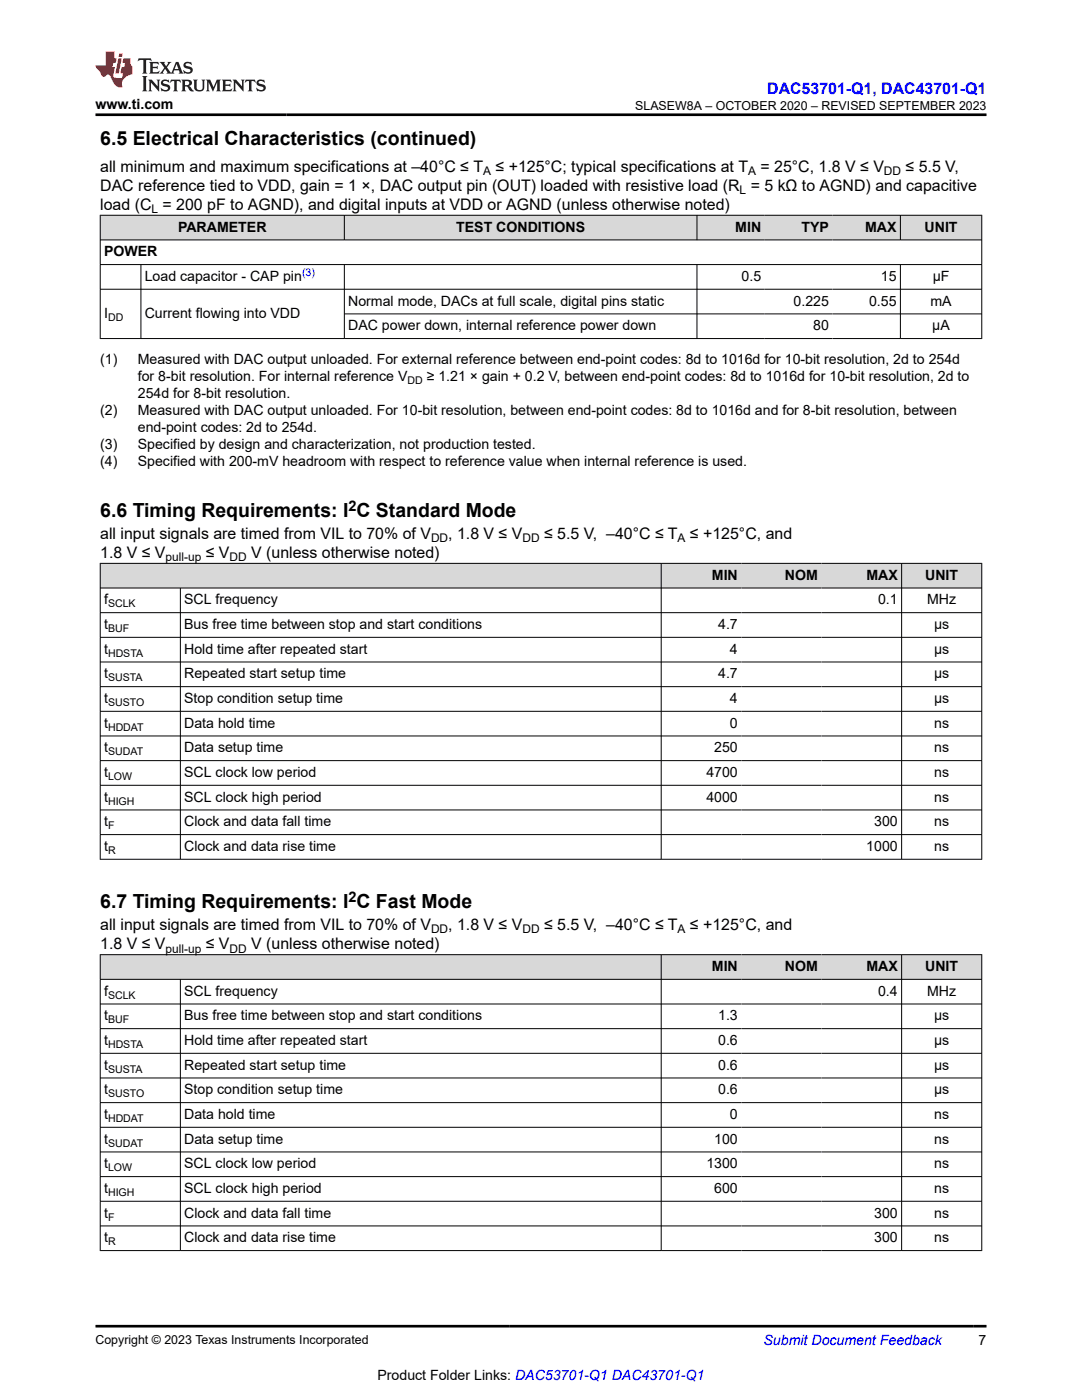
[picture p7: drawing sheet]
<svg xmlns="http://www.w3.org/2000/svg" width="216mm" height="279mm" viewBox="0 0 216 279" stroke-linecap="round" stroke-linejoin="round" font-family="sans-serif">
<defs><g id="words">
<g font-size="3.9">
<text x="20" y="28.8">6.5 Electrical Characteristics (continued)</text>
<text x="20" y="103.2">6.6 Timing Requirements: I C Standard Mode</text>
<text x="20" y="181.3">6.7 Timing Requirements: I C Fast Mode</text>
</g>
<text font-size="3.2" fill="#00f" x="153.1" y="18.7">DAC53701-Q1, DAC43701-Q1</text>
<g font-size="3.2">
<text x="20" y="34.3">all minimum and maximum specifications at –40°C ≤ T</text>
<text x="98.9" y="34.3">≤ +125°C; typical specifications at T</text>
<text x="151.8" y="34.3">= 25°C, 1.8 V ≤ V</text>
<text x="180.7" y="34.3">≤ 5.5 V,</text>
<text x="20" y="38.1">DAC reference tied to VDD, gain = 1 ×, DAC output pin (OUT) loaded with resistive load (R = 5 kΩ to AGND) and capacitive</text>
<text x="20" y="41.9">load (C = 200 pF to AGND), and digital inputs at VDD or AGND (unless otherwise noted)</text>
<text x="20" y="107.6">all input signals are timed from VIL to 70% of V</text>
<text x="89.4" y="107.6">, 1.8 V ≤ V</text>
<text x="108.6" y="107.6">≤ 5.5 V, –40°C ≤ T</text>
<text x="137.7" y="107.6">≤ +125°C, and</text>
<text x="20" y="111.4">1.8 V ≤ V</text>
<text x="41.1" y="111.4">≤ V</text>
<text x="50.1" y="111.4">V (unless otherwise noted)</text>
<text x="20" y="185.7">all input signals are timed from VIL to 70% of V</text>
<text x="89.4" y="185.7">, 1.8 V ≤ V</text>
<text x="108.6" y="185.7">≤ 5.5 V, –40°C ≤ T</text>
<text x="137.7" y="185.7">≤ +125°C, and</text>
<text x="20" y="189.5">1.8 V ≤ V</text>
<text x="41.1" y="189.5">≤ V</text>
<text x="50.1" y="189.5">V (unless otherwise noted)</text>
</g>
<g font-size="2.9">
<text x="69.5" y="101.9">2</text>
<text x="69.5" y="180">2</text>
</g>
<g font-size="2.8">
<text x="19" y="21.8">www.ti.com</text>
<text x="35.5" y="46.2">PARAMETER</text>
<text x="91" y="46.2">TEST CONDITIONS</text>
<text x="146.7" y="46.2">MIN</text>
<text x="159.9" y="46.2">TYP</text>
<text x="172.6" y="46.2">MAX</text>
<text x="184.5" y="46.2">UNIT</text>
<text x="20.8" y="51.2">POWER</text>
<text x="28.9" y="56.1">Load capacitor - CAP pin</text>
<text x="148" y="56.1">0.5</text>
<text x="175.8" y="56.1">15</text>
<text x="186.1" y="56.1">µF</text>
<text x="20.8" y="63.5">I</text>
<text x="28.9" y="63.5">Current flowing into VDD</text>
<text x="69.5" y="61">Normal mode, DACs at full scale, digital pins static</text>
<text x="69.5" y="65.9">DAC power down, internal reference power down</text>
<text x="158.4" y="61">0.225</text>
<text x="162.3" y="65.9">80</text>
<text x="173.4" y="61">0.55</text>
<text x="185.7" y="61">mA</text>
<text x="186" y="65.9">µA</text>
<text x="20" y="72.7">(1)</text>
<text x="27.5" y="72.7">Measured with DAC output unloaded. For external reference between end-point codes: 8d to 1016d for 10-bit resolution, 2d to 254d</text>
<text x="27.5" y="76.1">for 8-bit resolution. For internal reference V</text>
<text x="85.1" y="76.1">≥ 1.21 × gain + 0.2 V, between end-point codes: 8d to 1016d for 10-bit resolution, 2d to</text>
<text x="20" y="82.9">(2)</text>
<text x="27.5" y="79.5">254d for 8-bit resolution.</text>
<text x="27.5" y="82.9">Measured with DAC output unloaded. For 10-bit resolution, between end-point codes: 8d to 1016d and for 8-bit resolution, between</text>
<text x="20" y="89.7">(3)</text>
<text x="27.5" y="86.3">end-point codes: 2d to 254d.</text>
<text x="27.5" y="89.7">Specified by design and characterization, not production tested.</text>
<text x="20" y="93">(4)</text>
<text x="27.5" y="93">Specified with 200-mV headroom with respect to reference value when internal reference is used.</text>
<text x="142" y="115.7">MIN</text>
<text x="156.6" y="115.7">NOM</text>
<text x="172.9" y="115.7">MAX</text>
<text x="184.6" y="115.7">UNIT</text>
<text x="20.8" y="120.6">f</text>
<text x="20.8" y="125.5">t</text>
<text x="36.8" y="120.6">SCL frequency</text>
<text x="36.8" y="125.5">Bus free time between stop and start conditions</text>
<text x="143.3" y="125.5">4.7</text>
<text x="175.2" y="120.6">0.1</text>
<text x="185" y="120.6">MHz</text>
<text x="186.4" y="125.5">µs</text>
<text x="20.8" y="130.5">t</text>
<text x="36.8" y="130.5">Hold time after repeated start</text>
<text x="145.7" y="130.5">4</text>
<text x="186.4" y="130.5">µs</text>
<text x="20.8" y="135.4">t</text>
<text x="36.8" y="135.4">Repeated start setup time</text>
<text x="143.3" y="135.4">4.7</text>
<text x="186.4" y="135.4">µs</text>
<text x="20.8" y="140.3">t</text>
<text x="36.8" y="140.3">Stop condition setup time</text>
<text x="145.7" y="140.3">4</text>
<text x="186.4" y="140.3">µs</text>
<text x="20.8" y="145.2">t</text>
<text x="36.8" y="145.2">Data hold time</text>
<text x="145.7" y="145.2">0</text>
<text x="186.4" y="145.2">ns</text>
<text x="20.8" y="150.2">t</text>
<text x="20.8" y="155.1">t</text>
<text x="36.8" y="150.2">Data setup time</text>
<text x="36.8" y="155.1">SCL clock low period</text>
<text x="140.9" y="155.1">4700</text>
<text x="142.5" y="150.2">250</text>
<text x="186.4" y="150.2">ns</text>
<text x="186.4" y="155.1">ns</text>
<text x="20.8" y="160">t</text>
<text x="36.8" y="160">SCL clock high period</text>
<text x="140.9" y="160">4000</text>
<text x="186.4" y="160">ns</text>
<text x="20.8" y="164.9">t</text>
<text x="36.8" y="164.9">Clock and data fall time</text>
<text x="174.4" y="164.9">300</text>
<text x="186.4" y="164.9">ns</text>
<text x="20.8" y="169.8">t</text>
<text x="36.8" y="169.8">Clock and data rise time</text>
<text x="172.9" y="169.8">1000</text>
<text x="186.4" y="169.8">ns</text>
<text x="142" y="193.8">MIN</text>
<text x="156.6" y="193.8">NOM</text>
<text x="172.9" y="193.8">MAX</text>
<text x="184.6" y="193.8">UNIT</text>
<text x="20.8" y="198.7">f</text>
<text x="20.8" y="203.6">t</text>
<text x="36.8" y="198.7">SCL frequency</text>
<text x="36.8" y="203.6">Bus free time between stop and start conditions</text>
<text x="143.3" y="203.6">1.3</text>
<text x="175.2" y="198.7">0.4</text>
<text x="185" y="198.7">MHz</text>
<text x="186.4" y="203.6">µs</text>
<text x="20.8" y="208.6">t</text>
<text x="36.8" y="208.6">Hold time after repeated start</text>
<text x="143.3" y="208.6">0.6</text>
<text x="186.4" y="208.6">µs</text>
<text x="20.8" y="213.5">t</text>
<text x="36.8" y="213.5">Repeated start setup time</text>
<text x="143.3" y="213.5">0.6</text>
<text x="186.4" y="213.5">µs</text>
<text x="20.8" y="218.4">t</text>
<text x="36.8" y="218.4">Stop condition setup time</text>
<text x="143.3" y="218.4">0.6</text>
<text x="186.4" y="218.4">µs</text>
<text x="20.8" y="223.3">t</text>
<text x="36.8" y="223.3">Data hold time</text>
<text x="145.7" y="223.3">0</text>
<text x="186.4" y="223.3">ns</text>
<text x="20.8" y="228.2">t</text>
<text x="20.8" y="233.2">t</text>
<text x="36.8" y="228.2">Data setup time</text>
<text x="36.8" y="233.2">SCL clock low period</text>
<text x="140.9" y="233.2">1300</text>
<text x="142.5" y="228.2">100</text>
<text x="186.4" y="228.2">ns</text>
<text x="186.4" y="233.2">ns</text>
<text x="20.8" y="238.1">t</text>
<text x="36.8" y="238.1">SCL clock high period</text>
<text x="142.5" y="238.1">600</text>
<text x="186.4" y="238.1">ns</text>
<text x="20.8" y="243">t</text>
<text x="36.8" y="243">Clock and data fall time</text>
<text x="174.4" y="243">300</text>
<text x="186.4" y="243">ns</text>
<text x="20.8" y="247.9">t</text>
<text x="36.8" y="247.9">Clock and data rise time</text>
<text x="174.4" y="247.9">300</text>
<text x="186.4" y="247.9">ns</text>
<text x="195.3" y="268.5">7</text>
<text x="75.3" y="275.3">Product Folder Links: DAC53701-Q1 DAC43701-Q1</text>
</g>
<text font-size="2.8" fill="#00f" x="152.4" y="268.5">Submit Document Feedback</text>
<g font-size="2.5">
<text x="126.8" y="21.9">SLASEW8A – OCTOBER 2020 – REVISED SEPTEMBER 2023</text>
<text x="19" y="268.2">Copyright © 2023 Texas Instruments Incorporated</text>
</g>
<g font-size="2.4">
<text x="96.4" y="34.9">A</text>
<text x="149.3" y="34.9">A</text>
<text x="176.4" y="34.9">DD</text>
<text x="147.6" y="38.7">L</text>
<text x="30.2" y="42.5">L</text>
<text x="33" y="112">pull-up</text>
<text x="45.8" y="112">DD</text>
<text x="86" y="108.2">DD</text>
<text x="104.2" y="108.2">DD</text>
<text x="135.2" y="108.2">A</text>
<text x="33" y="190.1">pull-up</text>
<text x="45.8" y="190.1">DD</text>
<text x="86" y="186.3">DD</text>
<text x="104.2" y="186.3">DD</text>
<text x="135.2" y="186.3">A</text>
</g>
<text font-size="2.1" fill="#00f" x="60.3" y="55.1">(3)</text>
<g font-size="2.1">
<text x="21.6" y="64">DD</text>
<text x="81.3" y="76.7">DD</text>
<text x="21.6" y="121.2">SCLK</text>
<text x="21.6" y="126.1">BUF</text>
<text x="21.6" y="131">HDSTA</text>
<text x="21.6" y="136">SUSTA</text>
<text x="21.6" y="140.9">SUSTO</text>
<text x="21.6" y="145.8">HDDAT</text>
<text x="21.6" y="150.7">SUDAT</text>
<text x="21.6" y="155.6">LOW</text>
<text x="21.6" y="160.6">HIGH</text>
<text x="21.6" y="165.5">F</text>
<text x="21.6" y="170.4">R</text>
<text x="21.6" y="199.3">SCLK</text>
<text x="21.6" y="204.2">BUF</text>
<text x="21.6" y="209.1">HDSTA</text>
<text x="21.6" y="214">SUSTA</text>
<text x="21.6" y="219">SUSTO</text>
<text x="21.6" y="223.9">HDDAT</text>
<text x="21.6" y="228.8">SUDAT</text>
<text x="21.6" y="233.7">LOW</text>
<text x="21.6" y="238.7">HIGH</text>
<text x="21.6" y="243.6">F</text>
<text x="21.6" y="248.5">R</text>
</g>
</g></defs>
<g fill="#d8d8d8">
<path d="M20 43h175.9v4.9h-175.9z" fill-rule="evenodd"/>
<path d="M20.1 43h48.5v4.8h-48.5z" fill-rule="evenodd"/>
<path d="M68.8 43h70.2v4.8h-70.2z" fill-rule="evenodd"/>
<path d="M139.1 43h13.5v4.8h-13.5z" fill-rule="evenodd"/>
<path d="M152.6 43h13.5v4.8h-13.5z" fill-rule="evenodd"/>
<path d="M166.1 43h13.5v4.8h-13.5z" fill-rule="evenodd"/>
<path d="M179.7 43h16.1v4.8h-16.1z" fill-rule="evenodd"/>
</g>
<g fill="none" stroke="#000" stroke-width=".2">
<path d="M19.9 43h176.1M19.9 47.9h176.1M19.9 52.8h176.1M19.9 57.7h176.1M20 42.9v24.7M28.1 52.8v14.8M68.7 42.9v5M68.7 52.8v14.8M139.1 42.9v5M139.1 52.8v14.8M179.7 42.9v5M179.7 52.8v14.8"/>
<path d="M195.9 42.9v24.7M19.9 67.6h176.1M68.7 62.6h127.3"/>
</g>
<g fill="#d8d8d8">
<path d="M20 112.4h175.9v5h-175.9z" fill-rule="evenodd"/>
<path d="M20.1 112.5h111.8v4.8h-111.8z" fill-rule="evenodd"/>
<path d="M132 112.5h15.9v4.8h-15.9z" fill-rule="evenodd"/>
<path d="M147.9 112.5h16v4.8h-16z" fill-rule="evenodd"/>
<path d="M163.9 112.5h15.9v4.8h-15.9z" fill-rule="evenodd"/>
<path d="M180 112.5h15.8v4.8h-15.8z" fill-rule="evenodd"/>
</g>
<g fill="none" stroke="#000" stroke-width=".2">
<path d="M19.9 112.4h176.1M19.9 117.4h176.1M20 112.4v59.1M36 117.4v54.1M131.9 112.4v59.1M179.9 112.4v59.1M195.9 112.4v59.1M19.9 122.3h176.1M19.9 127.2h176.1M19.9 132.1h176.1M19.9 137h176.1M19.9 142h176.1"/>
<path d="M19.9 146.9h176.1M19.9 151.8h176.1M19.9 156.7h176.1M19.9 161.6h176.1M19.9 166.6h176.1M19.9 171.5h176.1"/>
</g>
<g fill="#d8d8d8">
<path d="M20 190.5h175.9v4.9h-175.9z" fill-rule="evenodd"/>
<path d="M20.1 190.6h111.8v4.8h-111.8z" fill-rule="evenodd"/>
<path d="M132 190.6h15.9v4.8h-15.9z" fill-rule="evenodd"/>
<path d="M147.9 190.6h16v4.8h-16z" fill-rule="evenodd"/>
<path d="M163.9 190.6h15.9v4.8h-15.9z" fill-rule="evenodd"/>
<path d="M180 190.6h15.8v4.8h-15.8z" fill-rule="evenodd"/>
</g>
<g fill="none" stroke="#000" stroke-width=".2">
<path d="M19.9 190.5h176.1M19.9 195.4h176.1M20 190.5v59.1M36 195.4v54.2M131.9 190.5v59.1M179.9 190.5v59.1M195.9 190.5v59.1M19.9 200.4h176.1M19.9 205.3h176.1M19.9 210.2h176.1M19.9 215.1h176.1M19.9 220.1h176.1"/>
<path d="M19.9 225h176.1M19.9 229.9h176.1M19.9 234.8h176.1M19.9 239.7h176.1M19.9 244.7h176.1M19.9 249.6h176.1"/>
</g>
<path d="M27.7 11.6l-.2 .6 .5-.2h.6v.1v2.2l-.2 .4h1l-.2-.4v-2.2v-.1h.5l.5 .2-.1-.6zM29.8 12.4l.2 .3v1.6l-.2 .4h1.9l.1-.6a1.08 1.08 0 0 1-1.3 .2v-.7h.6l.4 .2v-.7l-.4 .2h-.6v-.5l.2-.2a1 1 0 0 1 1 .3l-.1-.5zM31.8 12.4l1 1.1-1 1.2h.9l-.2-.2 .4-.8 .5 .8-.2 .2h1.6l-.2-.2 .1-.5h1l.1 .5-.1 .2h.9l-.2-.4-.8-1.9h-.5l-1 2.1-.8-1.1 .9-1h-.8l.2 .2-.5 .6-.3-.6 .1-.2zM35.2 12.8l.4 1h-.8zM36.8 12.5a.65 .65 0 0 0-.2 .7 .65 .65 0 0 0 .6 .5l.7 .1 .1 .3a.79 .79 0 0 1-.7 .4 .79 .79 0 0 1-.7-.5l.1 .7 .2-.1a.93 .93 0 0 0 1.1 0 .93 .93 0 0 0 .4-.9 1.46 1.46 0 0 0-1.2-.6l-.1-.3a1.09 1.09 0 0 1 1.2 .2l-.2-.6-.1 .1-.6-.2zM28.4 15.2l.2 .4v2.2l-.2 .4h1l-.2-.4v-2.2l.2-.4zM29.6 15.9l.2 .4v1.5l-.2 .4h.8l-.3-.4v-1.3l1.7 1.8v-2l.2-.4h-.8l.2 .2 .1 1.1-1.2-1.3zM32.3 16a.65 .65 0 0 0-.2 .8 .65 .65 0 0 0 .7 .4l.6 .2 .1 .2a.79 .79 0 0 1-.7 .4 .79 .79 0 0 1-.7-.5l.1 .7 .2-.1a.93 .93 0 0 0 1.1 .1 .93 .93 0 0 0 .4-1 1.46 1.46 0 0 0-1.2-.5l-.1-.4a1.09 1.09 0 0 1 1.2 .2l-.2-.6-.1 .1-.6-.1zM34.1 15.9l-.1 .6a.63 .63 0 0 1 .7-.3l.1 1.6-.3 .4h1l-.2-.4v-1.6a.66 .66 0 0 1 .8 .3l-.1-.6zM36.2 15.9l.2 .4v1.5l-.2 .4h.9l-.2-.2v-.7h.5l.1 .2a.79 .79 0 0 0 1.2 .6l-1-.9a.61 .61 0 0 0 .6-.6 .61 .61 0 0 0-.5-.7zM36.9 16.2h.2a.47 .47 0 0 1 .5 .1 .47 .47 0 0 1 .1 .5l-.2 .1-.6 .1zM38.5 15.9l.2 .2a2.27 2.27 0 0 0 .4 2 1.04 1.04 0 0 0 1.7-.7v-1.3l.2-.2h-.8l.2 .4v1.1a.6 .6 0 0 1-.6 .6 .6 .6 0 0 1-.6-.6v-1.1l.3-.4zM41.1 15.9l.2 .4v1.5l-.2 .4h.7l-.2-.4v-1.4l.9 1.9 .8-1.9v1.4l-.2 .4h1l-.3-.4v-1.5l.3-.4h-.8l-.7 1.5-.7-1.5zM44.3 15.9l.2 .4v1.5l-.2 .4h1.9l.1-.6a1.09 1.09 0 0 1-1.3 .2v-.7h.6l.4 .2v-.6l-.4 .2h-.6v-.6l.2-.1a1.01 1.01 0 0 1 1 .3l-.1-.6zM46.4 15.9l.3 .4v1.5l-.3 .4h.8l-.2-.4v-1.3l1.6 1.8v-2l.2-.4h-.7l.2 .2v1.1l-1.2-1.3zM49 15.9l-.1 .6a.63 .63 0 0 1 .8-.3v1.6l-.3 .4h1l-.2-.4v-1.6a.66 .66 0 0 1 .8 .3l-.1-.6zM51.4 16a.65 .65 0 0 0-.2 .8 .65 .65 0 0 0 .6 .4l.6 .2 .2 .2a.79 .79 0 0 1-.8 .4 .79 .79 0 0 1-.6-.5l.1 .7 .2-.1a.93 .93 0 0 0 1 .1 .93 .93 0 0 0 .5-1 1.46 1.46 0 0 0-1.3-.5l-.1-.4a1.09 1.09 0 0 1 1.3 .2l-.2-.6-.2 .1-.5-.1z" fill="#231f20"/>
<path d="M21.1 10.3v2.7h-2.1l.1 .4 .9 1a.95 .95 0 0 0 .9 .9 .59 .59 0 0 1 .6-.4 .59 .59 0 0 1 .5 .3l.4 .8a1.59 1.59 0 0 0 2.1 1.4 1.61 1.61 0 0 1 1-2.3l1-.3-.1-1.5a1.59 1.59 0 0 1-.4-1.7h-1.4l-.2 .9h.5l-.1 .9h-.5l-.2 .9v.3l.4 .1-.2 .9h-.6a.73 .73 0 0 1-1.1-.7l.3-1.5h-.5l.2-.9h.5l.2-.9h-.5v-1.3zM23.6 11.6l-.6 3.1h.7l.6-3.1zM23.8 10.7l-.1 .6h.7l.1-.6z" fill="#ed1c24"/>
<path d="M19 22.9h177.8M19 264.7h177.8" fill="none" stroke="#000" stroke-width=".53"/>
<use href="#words"/>
</svg>
